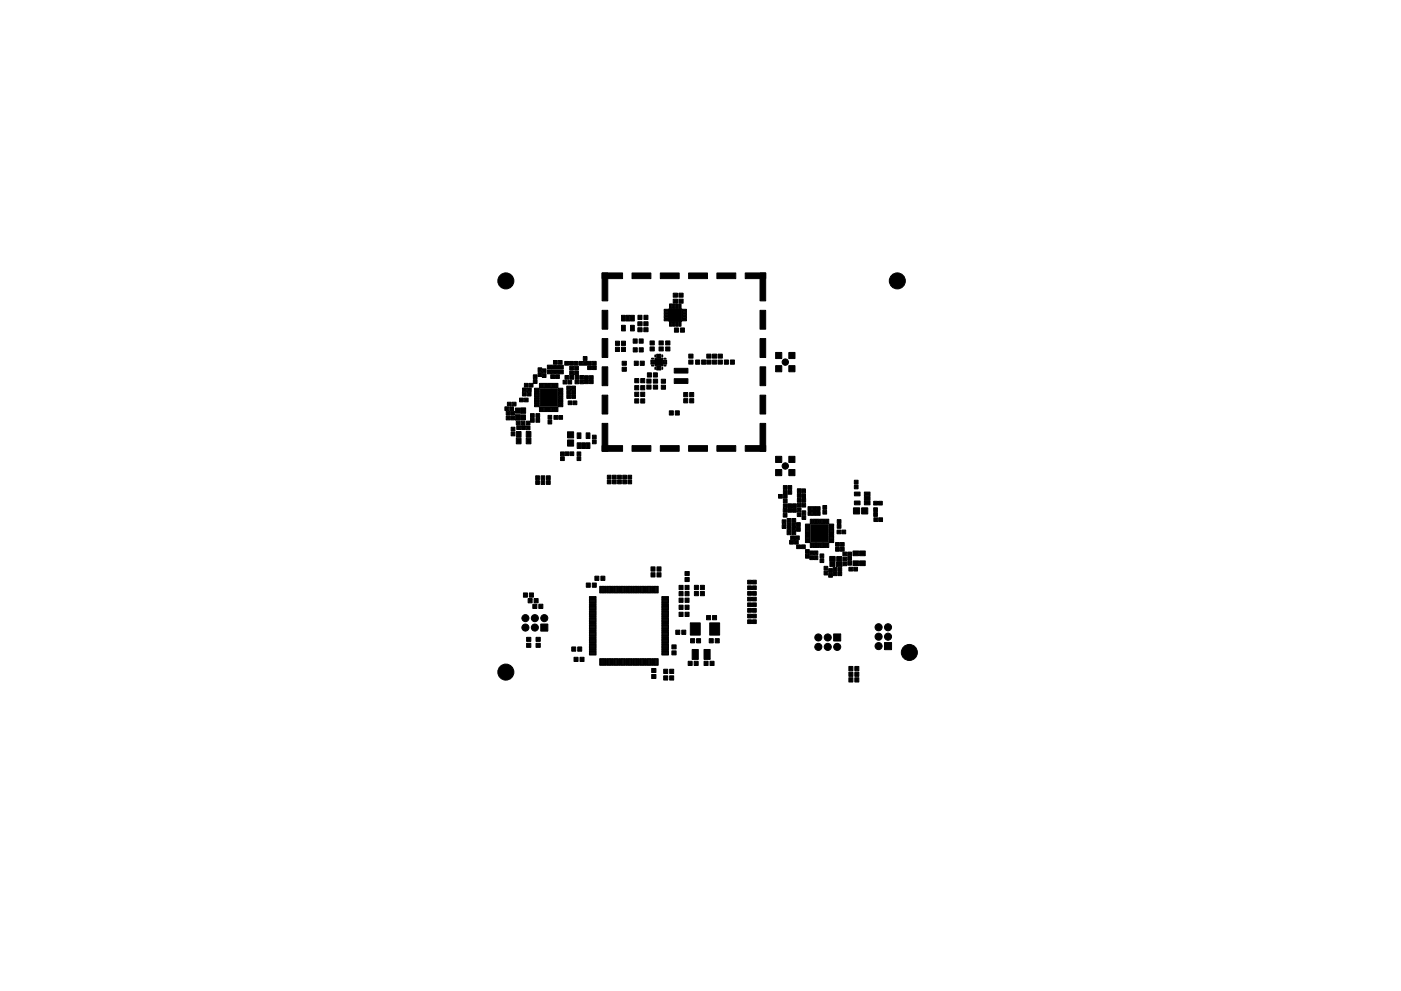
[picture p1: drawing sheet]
<svg xmlns="http://www.w3.org/2000/svg" width="297mm" height="210mm" viewBox="0 0 297 210" stroke-linecap="round" stroke-linejoin="round" font-family="sans-serif">
<g fill="#000" stroke="#000" stroke-width=".21">
<path d="M127.7 57.9h4.3v1.2h-4.3zM134 57.9h4v1.2h-4zM140 57.9h4v1.2h-4zM146 57.9h4v1.2h-4zM152 57.9h4v1.2h-4zM158 57.9h4.3v1.2h-4.3zM113.1 79.5h.8v.8h-.8zM114.1 78h.8v.8h-.8zM114.1 79.1h.8v.8h-.8zM115 78.3h.8v.8h-.8zM115 79.3h.8v.8h-.8zM116.1 77.5h.7v.8h-.7z"/>
<path d="M116.1 78.5h.7v.8h-.7zM116.9 77.5h.8v.8h-.8zM116.9 78.5h.8v.8h-.8zM117.3 76.5h.9v.8h-.9zM117.8 77.5h.8v.8h-.8zM117.8 78.5h.8v.8h-.8zM118.4 76.5h.8v.8h-.8zM118.6 77.5h.8v.8h-.8zM118.6 78.5h.8v.8h-.8zM119.7 76.7h.8v.8h-.8zM119.8 79.7h.8v.8h-.8zM120.8 76.7h.8v.8h-.8z"/>
<path d="M120.8 77.7h.8v.8h-.8zM120.8 78.7h.8v.8h-.8zM120.8 79.7h.8v.8h-.8zM121.8 77.7h.8v.8h-.8zM121.8 78.7h.8v.8h-.8zM121.7 76.7h.8v.8h-.8zM122.7 76.7h.8v.8h-.8zM123.7 76.7h.8v.8h-.8zM123.7 75.6h.8v.9h-.8zM124.6 76.7h.8v.8h-.8zM124.6 77.6h.8v.8h-.8zM125.6 76.7h.8v.8h-.8z"/>
<path d="M125.6 77.6h.8v.8h-.8zM127.7 71.8h1.2v4h-1.2zM127.7 65.8h1.2v4h-1.2zM127.7 57.9h1.2v5.9h-1.2zM130.5 73.7h.8v.9h-.8zM130.5 72.4h.8v.9h-.8zM131.9 76.6h.9v.9h-.9zM131.9 77.9h.9v.9h-.9zM131.8 66.9h.8v1.2h-.8zM131.8 69h.8v1.2h-.8zM131.8 73.7h.8v.9h-.8zM131.8 72.4h.8v.9h-.8z"/>
<path d="M132.7 66.9h.8v1.2h-.8zM134.2 71.9h.9v.9h-.9zM134.3 73.8h.8v.9h-.8zM133.7 66.9h.8v1.2h-.8zM133.7 69h.8v1.2h-.8zM135.3 66.9h.8v.9h-.8zM134.5 76.6h.8v.9h-.8zM135.5 71.9h.9v.9h-.9zM135.5 73.8h.9v.9h-.9zM135.2 69.5h.9v.9h-.9zM135.2 68.3h.9v.8h-.9zM136.5 68.3h.9v.8h-.9z"/>
<path d="M136.5 69.5h.9v.9h-.9zM136.5 66.9h.9v.9h-.9zM135.7 76.6h.9v.9h-.9zM138 76.4h.7v.4h-.7zM138 76.9h.7v.4h-.7zM137.3 79.1h.8v.9h-.8zM137.8 73.6h.9v.9h-.9zM137.8 72.3h.9v.9h-.9zM138.9 76h1.6v1.6h-1.6zM138.5 79.1h.9v.9h-.9zM139.2 77.8h.4v.7h-.4zM139.2 75.2h.4v.7h-.4z"/>
<path d="M139.7 77.8h.4v.7h-.4zM139.7 75.2h.4v.7h-.4zM140.6 76.9h.7v.4h-.7zM140.6 76.4h.7v.4h-.7zM139.7 73.6h.9v.9h-.9zM139.7 72.3h.9v.9h-.9zM140.8 65.6h.9v.5h-.9zM140.8 66.3h.9v.5h-.9zM140.8 66.9h.9v.5h-.9zM140.8 67.6h.9v.5h-.9zM141.8 65.5h2.7v2.7h-2.7zM141.9 64.5h.6v.9h-.6z"/>
<path d="M141.9 68.3h.6v.9h-.6zM141.1 73.6h.9v.9h-.9zM141.1 72.3h.9v.9h-.9zM142.6 64.5h.5v.9h-.5zM142.6 68.3h.5v.9h-.5zM142.7 62.2h.9v.9h-.9zM142.7 63.5h.9v.8h-.9zM142.9 78.1h3v1h-3zM143.2 64.5h.6v.9h-.6zM143.2 68.3h.6v.9h-.6zM143 69.6h.8v.9h-.8zM143.9 64.5h.5v.9h-.5z"/>
<path d="M143.9 68.3h.5v.9h-.5zM143.9 62.2h.9v.9h-.9zM143.9 63.5h.9v.8h-.9zM144.6 67.6h.9v.5h-.9zM144.6 66.9h.9v.5h-.9zM144.6 66.3h.9v.5h-.9zM144.6 65.6h.9v.5h-.9zM144.3 69.6h.8v.9h-.8zM146 75.1h.9v.9h-.9zM146 76.4h.9v.9h-.9zM147.5 76.4h.8v.9h-.8zM148.8 76.4h.8v.9h-.8z"/>
<path d="M149.9 76.4h.9v.9h-.9zM149.9 75.1h.9v.9h-.9zM151 75.1h.9v.9h-.9zM151 76.4h.9v.9h-.9zM152.2 76.4h1v.9h-1zM152.2 75.1h1v.9h-1zM153.6 76.4h.8v.9h-.8zM154.9 76.4h.8v.9h-.8zM161.1 71.8h1.2v4h-1.2zM161.1 65.8h1.2v4h-1.2zM161.1 57.9h1.2v5.9h-1.2zM164.5 77.6h1.2v1.3h-1.2z"/>
<path d="M164.5 74.8h1.2v1.3h-1.2zM167.3 77.6h1.3v1.3h-1.3zM167.3 74.8h1.3v1.3h-1.3zM107 86.3h.9v.8h-.9zM107.6 85.3h.8v.8h-.8zM108.1 86.3h.8v.8h-.8zM107.3 88.3h.8v.8h-.8zM107.3 87.3h.8v.8h-.8zM108.4 90.6h.8v.8h-.8zM108.4 91.7h.8v.8h-.8zM108.6 85.3h.8v.8h-.8zM108.3 88.3h.8v.8h-.8z"/>
<path d="M108.3 87.3h.8v.8h-.8zM109.5 89.4h.8v.8h-.8zM109.5 91.6h1v1.2h-1zM109.5 93h1v1.2h-1zM109.6 90.3h.8v.8h-.8zM110.1 84.5h.9v.8h-.9zM109.3 86.6h1v1.1h-1zM109.2 88h1.1v1.1h-1.1zM110.5 89.4h.8v.8h-.8zM110.6 90.3h.8v.8h-.8zM110.8 83.2h.8v.8h-.8zM110.8 82.3h.8v.8h-.8z"/>
<path d="M111.2 84.5h.8v.8h-.8zM111.2 81.3h.8v.8h-.8zM110.4 88h1v1.1h-1zM110.4 86.5h1v1.2h-1zM111.6 93h1v1.2h-1zM111.6 91.6h1v1.2h-1zM111.6 89.4h.8v.8h-.8zM111.6 90.4h.8v.8h-.8zM111.8 83.2h.8v.8h-.8zM111.8 82.3h.8v.8h-.8zM112.2 81.3h.8v.8h-.8zM113.1 80.5h.8v.9h-.8z"/>
<path d="M112.5 88.8h.8v.8h-.8zM112.5 87.8h.8v.8h-.8zM113.6 87.8h.8v.8h-.8zM113.6 88.8h.8v.8h-.8zM113.3 82.4h1v.4h-1zM113.3 82.9h1v.4h-1zM113.3 83.4h1v.4h-1zM113.3 83.9h1v.4h-1zM113.3 84.4h1v.4h-1zM113.3 84.9h1v.4h-1zM113.3 85.4h1v.4h-1zM113.3 85.9h1v.4h-1z"/>
<path d="M114.4 86.3h.4v1h-.4zM114.4 81.3h.4v1h-.4zM114.9 86.3h.4v1h-.4zM114.9 81.3h.4v1h-.4zM115.4 86.3h.4v1h-.4zM115.4 81.3h.4v1h-.4zM116.2 88.1h.8v.8h-.8zM116.2 89.1h.8v.9h-.8zM115.9 86.3h.4v1h-.4zM115.9 81.3h.4v1h-.4zM116.8 79.5h.8v.8h-.8zM116.4 86.3h.4v1h-.4z"/>
<path d="M116.4 81.3h.4v1h-.4zM116.9 86.3h.4v1h-.4zM116.9 81.3h.4v1h-.4zM117.4 88.2h.9v.8h-.9zM117.8 79.5h.8v.8h-.8zM117.4 86.3h.4v1h-.4zM117.4 81.3h.4v1h-.4zM114.5 82.5h3.7v3.7h-3.7zM117.9 86.3h.4v1h-.4zM117.9 81.3h.4v1h-.4zM118.5 88.2h.8v.8h-.8zM118.9 95.9h.7v.8h-.7z"/>
<path d="M118.9 96.9h.7v.8h-.7zM118.3 85.9h1v.4h-1zM118.3 85.4h1v.4h-1zM118.3 84.9h1v.4h-1zM118.3 84.4h1v.4h-1zM118.3 83.9h1v.4h-1zM118.3 83.4h1v.4h-1zM118.3 82.9h1v.4h-1zM118.3 82.4h1v.4h-1zM119.4 80.7h.8v.8h-.8zM119.8 95.9h.8v.8h-.8zM120.2 81.9h.8v.8h-.8z"/>
<path d="M120.2 83.7h.8v.8h-.8zM120.2 82.8h.8v.8h-.8zM120.3 91.6h1.3v1.3h-1.3zM120.3 93.3h1.3v1.3h-1.3zM120.4 80.7h.8v.8h-.8zM120.5 85.1h.8v.8h-.8zM120.8 95.9h.8v.8h-.8zM121.2 81.9h.8v.8h-.8zM121.2 83.7h.8v.8h-.8zM121.2 82.8h.8v.8h-.8zM121.5 85.1h.8v.8h-.8zM121.9 80.6h.8v.8h-.8z"/>
<path d="M121.9 79.7h.8v.8h-.8zM122.4 95.9h.7v.8h-.7zM122.4 96.9h.7v.8h-.7zM122.4 94h.8v1.2h-.8zM122.4 91.8h.8v1.2h-.8zM122.9 80.6h.8v.8h-.8zM123 79.7h.8v.8h-.8zM123.3 94h.8v1.2h-.8zM123.9 79.7h.8v.8h-.8zM123.9 80.6h.8v.8h-.8zM124.3 94h.8v1.2h-.8zM124.3 91.8h.8v1.2h-.8z"/>
<path d="M125 79.7h.8v.8h-.8zM125 80.6h.8v.8h-.8zM125.6 92.3h.8v.8h-.8zM125.6 93.3h.8v.9h-.8zM127.7 89.8h1.2v5.9h-1.2zM127.7 83.8h1.2v4h-1.2zM127.7 77.8h1.2v4h-1.2zM127.7 94.5h4.3v1.2h-4.3zM134 94.5h4v1.2h-4zM134.6 81.8h.8v.9h-.8zM134.6 83.2h.8v.9h-.8zM134.6 84.6h.8v.9h-.8z"/>
<path d="M134.6 80.3h.8v.9h-.8zM135.8 81.8h.9v.9h-.9zM135.8 83.2h.9v.9h-.9zM135.8 84.6h.9v.9h-.9zM135.8 80.3h.9v.9h-.9zM137.1 80.4h.9v.9h-.9zM137.1 81.7h.9v.9h-.9zM138.5 80.4h.9v.9h-.9zM138.5 81.7h.9v.9h-.9zM140 94.5h4v1.2h-4zM140.2 80.5h.9v.8h-.9zM140.2 81.7h.9v.9h-.9z"/>
<path d="M141.9 87.2h.9v.9h-.9zM142.9 80.3h3v1h-3zM143.2 87.2h.8v.9h-.8zM145 84.6h.8v.9h-.8zM145 83.3h.8v.9h-.8zM146 94.5h4v1.2h-4zM146.2 84.6h.9v.9h-.9zM146.2 83.3h.9v.9h-.9zM152 94.5h4v1.2h-4zM158 94.5h4.3v1.2h-4.3zM161.1 83.8h1.2v4h-1.2zM161.1 77.8h1.2v4h-1.2z"/>
<path d="M161.1 89.8h1.2v5.9h-1.2zM164.4 96.8h1.3v1.3h-1.3zM167.2 96.8h1.3v1.3h-1.3zM113.6 102h.8v.8h-.8zM113.6 100.9h.8v.9h-.8zM114.7 102h.8v.8h-.8zM114.7 100.9h.8v.9h-.8zM115.9 102h.8v.8h-.8zM115.9 100.9h.8v.9h-.8zM128.8 101.8h.8v.9h-.8zM128.8 100.8h.8v.8h-.8zM129.9 101.8h.7v.9h-.7z"/>
<path d="M129.9 100.8h.7v.8h-.7zM130.9 101.8h.8v.9h-.8zM130.9 100.8h.8v.8h-.8zM132 101.8h.8v.9h-.8zM132 100.8h.8v.8h-.8zM133.1 101.8h.8v.9h-.8zM133.1 100.8h.8v.8h-.8zM164.4 99.6h1.3v1.3h-1.3zM165.1 104.9h.8v.8h-.8zM166.1 105.9h.8v.8h-.8zM166.1 106.9h.8v.8h-.8zM166.1 103h.8v.8h-.8z"/>
<path d="M166.1 104h.8v.9h-.8zM165.8 111.3h.8v.8h-.8zM165.8 110.3h.8v.8h-.8zM166.1 108.9h.8v.8h-.8zM166.1 107.9h.8v.8h-.8zM166.9 112.7h.8v.7h-.8zM166.9 110.9h.8v.8h-.8zM166.9 110h.8v.8h-.8zM166.9 111.8h.8v.8h-.8zM166.1 104.9h.8v.8h-.8zM167 106.9h.8v.8h-.8zM167 107.9h.8v.8h-.8z"/>
<path d="M167.1 103h.8v.8h-.8zM167.1 104h.8v.9h-.8zM167.2 99.6h1.3v1.3h-1.3zM167.4 114.6h.8v.8h-.8zM167.6 113.7h.8v.8h-.8zM167.9 112.7h.8v.7h-.8zM167.9 110.9h.8v.8h-.8zM167.9 110h.8v.8h-.8zM167.9 111.8h.8v.8h-.8zM168 106.9h.8v.8h-.8zM168 107.9h.8v.8h-.8zM168.4 114.6h.8v.8h-.8z"/>
<path d="M168.7 113.7h.8v.8h-.8zM168.9 115.6h.8v.8h-.8zM169 107.8h.8v.8h-.8zM169 108.8h.8v.8h-.8zM168.9 111.9h.8v.8h-.8zM168.9 110.9h.8v.8h-.8zM169.1 104.7h.8v.8h-.8zM169.1 103.7h.8v.8h-.8zM169.1 106.8h.8v.8h-.8zM169.1 105.8h.8v.8h-.8zM169.9 115.6h.8v.8h-.8zM170.8 111.2h1v.4h-1z"/>
<path d="M170.8 111.7h1v.4h-1zM170.8 112.2h1v.4h-1zM170.8 112.7h1v.4h-1zM170.8 113.2h1v.4h-1zM170.8 113.7h1v.4h-1zM170.8 114.2h1v.4h-1zM170.8 114.7h1v.4h-1zM170 104.7h.8v.9h-.8zM170 103.7h.8v.8h-.8zM170 106.8h.8v.8h-.8zM170 105.8h.8v.8h-.8zM170 109.4h.8v.8h-.8z"/>
<path d="M170 108.4h.8v.8h-.8zM170.8 117.6h.8v.8h-.8zM170.8 116.6h.8v.8h-.8zM171.3 108.5h.8v.8h-.8zM171.3 107.5h.8v.8h-.8zM171.8 110.2h.4v.9h-.4zM171.8 115.2h.4v.9h-.4zM171.7 117.9h.8v.8h-.8zM171.7 116.9h.8v.8h-.8zM172.3 110.2h.4v.9h-.4zM172.3 115.2h.4v.9h-.4zM172.2 108.5h.8v.8h-.8z"/>
<path d="M172.2 107.5h.8v.8h-.8zM172.8 110.2h.4v.9h-.4zM172.8 115.2h.4v.9h-.4zM172.6 117.9h.8v.8h-.8zM172.6 116.9h.8v.8h-.8zM173.3 110.2h.4v.9h-.4zM173.3 115.2h.4v.9h-.4zM173.1 108.5h.8v.8h-.8zM173.1 107.5h.8v.8h-.8zM173.8 110.2h.4v.9h-.4zM173.8 115.2h.4v.9h-.4zM173.9 118.5h.8v.9h-.8z"/>
<path d="M173.9 117.5h.8v.8h-.8zM174.3 110.2h.4v.9h-.4zM174.3 115.2h.4v.9h-.4zM174.8 110.2h.4v.9h-.4zM174.8 115.2h.4v.9h-.4zM174.5 108.3h.8v.8h-.8zM174.5 107.2h.8v.9h-.8zM171.9 111.3h3.7v3.7h-3.7zM175.3 110.2h.4v.9h-.4zM175.3 115.2h.4v.9h-.4zM175.8 114.7h1v.4h-1zM175.8 114.2h1v.4h-1z"/>
<path d="M175.8 113.7h1v.4h-1zM175.8 113.2h1v.4h-1zM175.8 112.7h1v.4h-1zM175.8 112.2h1v.4h-1zM175.8 111.7h1v.4h-1zM175.8 111.2h1v.4h-1zM176 119.2h1v1h-1zM175.9 118.1h1.2v1h-1.2zM177.2 115.1h.8v.8h-.8zM177.5 112.5h.8v.8h-.8zM177.2 116.2h.8v.7h-.8zM178.2 115.1h.8v.8h-.8z"/>
<path d="M177.5 111.3h.8v.8h-.8zM177.5 110.2h.8v.9h-.8zM177.4 118.1h1.1v1h-1.1zM178.5 112.5h.8v.8h-.8zM177.4 119.2h1.1v1.1h-1.1zM178.7 117.1h.8v.8h-.8zM178.2 116.2h.8v.7h-.8zM178.7 118.2h.8v.8h-.8zM179.7 117.1h.8v.8h-.8zM179.7 119.1h.8v.8h-.8zM179.7 118.1h.8v.8h-.8zM181.1 102.9h.8v.8h-.8z"/>
<path d="M181.1 101.9h.8v.8h-.8zM180.9 119h1.1v1h-1.1zM180.9 116.9h1.1v1h-1.1zM181 107.7h1.3v1.3h-1.3zM181.1 104.4h1.3v.8h-1.3zM181.1 106.3h1.3v.8h-1.3zM182.3 119h1.1v1h-1.1zM182.3 116.9h1.1v1h-1.1zM182.7 107.7h1.3v1.3h-1.3zM183.3 106.3h1.2v.8h-1.2zM183.3 104.4h1.2v.8h-1.2zM183.3 105.4h1.2v.8h-1.2z"/>
<path d="M185.2 106.4h.8v.7h-.8zM185.3 109.9h.8v.7h-.8zM185.2 108.7h.8v.9h-.8zM185.2 107.7h.8v.8h-.8zM186.3 106.4h.8v.7h-.8zM186.3 109.9h.8v.7h-.8zM111.7 135.2h.8v.9h-.8zM111.7 136.5h.8v.8h-.8zM111 125.8h.8v.9h-.8zM112 127h.8v.9h-.8zM112.2 125.8h.9v.9h-.9zM113.2 127h.9v.9h-.9z"/>
<path d="M113 128.2h.8v.9h-.8zM113.7 136.5h.8v.8h-.8zM113.7 135.2h.8v.9h-.8zM114.7 132.4h1.4v1.5h-1.4zM114.2 128.2h.9v.9h-.9zM121.2 137.3h.9v.9h-.9zM121.7 139.4h.9v.9h-.9zM122.5 137.3h.8v.9h-.8zM123 139.4h.8v.9h-.8zM124.3 123.7h.9v.9h-.9zM125 126.6h1.4v.4h-1.4zM125 127.1h1.4v.4h-1.4z"/>
<path d="M125 127.6h1.4v.4h-1.4zM125 128.1h1.4v.4h-1.4zM125 128.6h1.4v.4h-1.4zM125 129.1h1.4v.4h-1.4zM125 129.6h1.4v.4h-1.4zM125 130.1h1.4v.4h-1.4zM125 130.6h1.4v.4h-1.4zM125 131.1h1.4v.4h-1.4zM125 131.6h1.4v.4h-1.4zM125 132.1h1.4v.4h-1.4zM125 132.6h1.4v.4h-1.4zM125 133.1h1.4v.4h-1.4z"/>
<path d="M125 133.6h1.4v.4h-1.4zM125 134.1h1.4v.4h-1.4zM125 134.6h1.4v.4h-1.4zM125 135.1h1.4v.4h-1.4zM125 135.6h1.4v.4h-1.4zM125 136.1h1.4v.4h-1.4zM125 136.6h1.4v.4h-1.4zM125 137.1h1.4v.4h-1.4zM125 137.6h1.4v.4h-1.4zM125 138.1h1.4v.4h-1.4zM125 138.6h1.4v.4h-1.4zM125.6 123.7h.8v.9h-.8z"/>
<path d="M126.1 122.2h.9v.9h-.9zM127.2 124.4h.4v1.4h-.4zM127.7 124.4h.4v1.4h-.4zM127.4 122.2h.8v.9h-.8zM128.1 124.4h.4v1.4h-.4zM128.7 124.4h.3v1.4h-.3zM129.2 124.4h.4v1.4h-.4zM129.7 124.4h.4v1.4h-.4zM130.2 124.4h.4v1.4h-.4zM130.7 124.4h.4v1.4h-.4zM131.2 124.4h.4v1.4h-.4zM131.6 124.4h.4v1.4h-.4z"/>
<path d="M132.2 124.4h.3v1.4h-.3zM132.7 124.4h.4v1.4h-.4zM133.2 124.4h.4v1.4h-.4zM133.7 124.4h.4v1.4h-.4zM134.2 124.4h.4v1.4h-.4zM134.7 124.4h.4v1.4h-.4zM135.2 124.4h.3v1.4h-.3zM135.7 124.4h.4v1.4h-.4zM136.2 124.4h.4v1.4h-.4zM136.7 124.4h.4v1.4h-.4zM137.2 124.4h.4v1.4h-.4zM138 121.5h.9v.9h-.9z"/>
<path d="M138 120.3h.9v.9h-.9zM137.7 124.4h.4v1.4h-.4zM138.2 124.4h.4v1.4h-.4zM138.7 124.4h.3v1.4h-.3zM139.3 121.5h.8v.9h-.8zM139.3 120.3h.8v.9h-.8zM139.2 124.4h.4v1.4h-.4zM140.3 137.1h1.4v.4h-1.4zM140.3 136.6h1.4v.4h-1.4zM140.3 136.1h1.4v.4h-1.4zM140.3 135.6h1.4v.4h-1.4zM140.3 135.1h1.4v.4h-1.4z"/>
<path d="M140.3 138.6h1.4v.4h-1.4zM140.3 138.1h1.4v.4h-1.4zM140.3 137.6h1.4v.4h-1.4zM140.3 130.6h1.4v.4h-1.4zM140.3 130.1h1.4v.4h-1.4zM140.3 129.6h1.4v.4h-1.4zM140.3 129.1h1.4v.4h-1.4zM140.3 128.6h1.4v.4h-1.4zM140.3 128.1h1.4v.4h-1.4zM140.3 127.6h1.4v.4h-1.4zM140.3 127.1h1.4v.4h-1.4zM140.3 134.6h1.4v.4h-1.4z"/>
<path d="M140.3 134.1h1.4v.4h-1.4zM140.3 133.6h1.4v.4h-1.4zM140.3 126.6h1.4v.4h-1.4zM140.3 133.1h1.4v.4h-1.4zM140.3 132.6h1.4v.4h-1.4zM140.3 132.1h1.4v.4h-1.4zM140.3 131.6h1.4v.4h-1.4zM140.3 131.1h1.4v.4h-1.4zM142.5 136.8h.8v.9h-.8zM142.5 138.1h.8v.8h-.8zM143.3 133.7h.8v.9h-.8zM144 124.2h.8v.9h-.8z"/>
<path d="M144 129.9h.8v.9h-.8zM144 128.4h.8v.9h-.8zM144 125.5h.8v.9h-.8zM144 126.9h.8v.9h-.8zM144.5 133.7h.9v.9h-.9zM145.2 124.2h.9v.9h-.9zM145.2 129.9h.9v.9h-.9zM145.2 128.4h.9v.9h-.9zM145.2 125.5h.9v.9h-.9zM145.2 126.9h.9v.9h-.9zM145.2 122.5h.9v.9h-.9zM145.2 121.3h.9v.8h-.9z"/>
<path d="M146.4 132.2h2.1v2.6h-2.1zM146.8 137.8h1.2v2.1h-1.2zM146.4 135.5h.9v.9h-.9zM147.2 124.2h.9v.9h-.9zM147.2 125.5h.9v.9h-.9zM147.7 135.5h.8v.9h-.8zM149.3 137.8h1.3v2.1h-1.3zM148.5 124.2h.8v.9h-.8zM148.5 125.5h.8v.9h-.8zM149.8 130.6h.9v.9h-.9zM150.4 135.5h.8v.9h-.8zM150.5 132.2h2.1v2.6h-2.1z"/>
<path d="M151.1 130.6h.8v.9h-.8zM151.6 135.5h.9v.9h-.9zM158.5 124.3h.8v.8h-.8zM158.5 125.5h.8v.8h-.8zM158.5 126.7h.8v.8h-.8zM158.5 127.9h.8v.8h-.8zM158.5 129.1h.8v.8h-.8zM158.5 130.3h.8v.8h-.8zM158.5 131.5h.8v.8h-.8zM158.5 123.1h.8v.8h-.8zM159.5 124.3h.8v.8h-.8zM159.5 125.5h.8v.8h-.8z"/>
<path d="M159.5 126.7h.8v.8h-.8zM159.5 127.9h.8v.8h-.8zM159.5 129.1h.8v.8h-.8zM159.5 130.3h.8v.8h-.8zM159.5 131.5h.8v.8h-.8zM159.5 123.1h.8v.8h-.8zM174.7 121.2h.8v.8h-.8zM174.7 120.2h.8v.8h-.8zM175.7 121.7h.8v.8h-.8zM175.7 120.6h.8v.8h-.8zM176.7 134.5h1.6v1.5h-1.6zM176.6 120.4h.8v.8h-.8z"/>
<path d="M176.6 121.3h.8v.8h-.8zM177.6 120.4h.9v.8h-.9zM177.6 121.3h.9v.8h-.9zM178.7 119.2h.8v.8h-.8zM180 120.4h.8v.7h-.8zM181 120.4h.8v.7h-.8zM187.5 136.3h1.5v1.5h-1.5zM127.2 139.7h.4v1.5h-.4zM127.7 139.7h.4v1.5h-.4zM128.1 139.7h.4v1.5h-.4zM128.7 139.7h.3v1.5h-.3zM129.2 139.7h.4v1.5h-.4z"/>
<path d="M129.7 139.7h.4v1.5h-.4zM130.2 139.7h.4v1.5h-.4zM130.7 139.7h.4v1.5h-.4zM131.2 139.7h.4v1.5h-.4zM131.6 139.7h.4v1.5h-.4zM132.2 139.7h.3v1.5h-.3zM132.7 139.7h.4v1.5h-.4zM133.2 139.7h.4v1.5h-.4zM133.7 139.7h.4v1.5h-.4zM134.2 139.7h.4v1.5h-.4zM134.7 139.7h.4v1.5h-.4zM135.2 139.7h.3v1.5h-.3z"/>
<path d="M135.7 139.7h.4v1.5h-.4zM136.2 139.7h.4v1.5h-.4zM136.7 139.7h.4v1.5h-.4zM137.2 139.7h.4v1.5h-.4zM137.7 139.7h.4v1.5h-.4zM138.2 141.8h.9v.9h-.9zM138.2 143.1h.9v.9h-.9zM138.2 139.7h.4v1.5h-.4zM138.7 139.7h.3v1.5h-.3zM139.2 139.7h.4v1.5h-.4zM140.7 142h.9v.9h-.9zM140.7 143.4h.9v.9h-.9z"/>
<path d="M142 142h.8v.9h-.8zM142 143.4h.8v.9h-.8zM145.9 140.3h.9v.9h-.9zM147.2 140.3h.8v.9h-.8zM149.3 140.3h.8v.9h-.8zM150.5 140.3h.9v.9h-.9zM180 142.6h.8v.9h-.8zM180 141.4h.8v.9h-.8zM180 143.8h.8v.9h-.8zM181.2 142.6h.9v.9h-.9zM181.2 141.4h.9v.9h-.9zM181.2 143.8h.9v.9h-.9z"/>
<circle cx="107.2" cy="59.6" r="1.7"/>
<circle cx="190.2" cy="59.6" r="1.7"/>
<circle cx="166.5" cy="76.8" r=".67"/>
<circle cx="115.2" cy="85.4" r=".37"/>
<circle cx="115.2" cy="83.2" r=".37"/>
<circle cx="115.2" cy="84.3" r=".37"/>
<circle cx="116.3" cy="85.4" r=".37"/>
<circle cx="116.3" cy="83.2" r=".37"/>
<circle cx="116.3" cy="84.3" r=".37"/>
<circle cx="117.4" cy="85.4" r=".37"/>
<circle cx="117.4" cy="83.2" r=".37"/>
<circle cx="117.4" cy="84.3" r=".37"/>
<circle cx="166.5" cy="98.9" r=".67"/>
<circle cx="172.7" cy="114.3" r=".37"/>
<circle cx="172.7" cy="113.2" r=".37"/>
<circle cx="172.7" cy="112.1" r=".37"/>
<circle cx="173.8" cy="114.3" r=".37"/>
<circle cx="173.8" cy="113.2" r=".37"/>
<circle cx="173.8" cy="112.1" r=".37"/>
<circle cx="174.9" cy="114.3" r=".37"/>
<circle cx="174.9" cy="113.2" r=".37"/>
<circle cx="174.9" cy="112.1" r=".37"/>
<circle cx="111.4" cy="131.1" r=".75"/>
<circle cx="111.4" cy="133.1" r=".75"/>
<circle cx="113.4" cy="133.1" r=".75"/>
<circle cx="113.4" cy="131.1" r=".75"/>
<circle cx="115.4" cy="131.1" r=".75"/>
<circle cx="173.5" cy="135.2" r=".75"/>
<circle cx="173.5" cy="137.2" r=".75"/>
<circle cx="175.5" cy="135.2" r=".75"/>
<circle cx="175.5" cy="137.2" r=".75"/>
<circle cx="177.5" cy="137.2" r=".75"/>
<circle cx="186.3" cy="137.1" r=".75"/>
<circle cx="186.3" cy="135.1" r=".75"/>
<circle cx="186.3" cy="133.1" r=".75"/>
<circle cx="188.3" cy="135.1" r=".75"/>
<circle cx="188.3" cy="133.1" r=".75"/>
<circle cx="192.8" cy="138.4" r="1.7"/>
<circle cx="107.2" cy="142.6" r="1.7"/>
</g>
<path d="M138.2 76.1h.4M138.2 77.6h.4M138.9 75.3v.4M138.9 77.9v.4M140.4 75.3v.4M140.4 77.9v.4M140.8 76.1h.4M140.8 77.6h.4" fill="none" stroke="#000" stroke-width=".38"/>
</svg>
